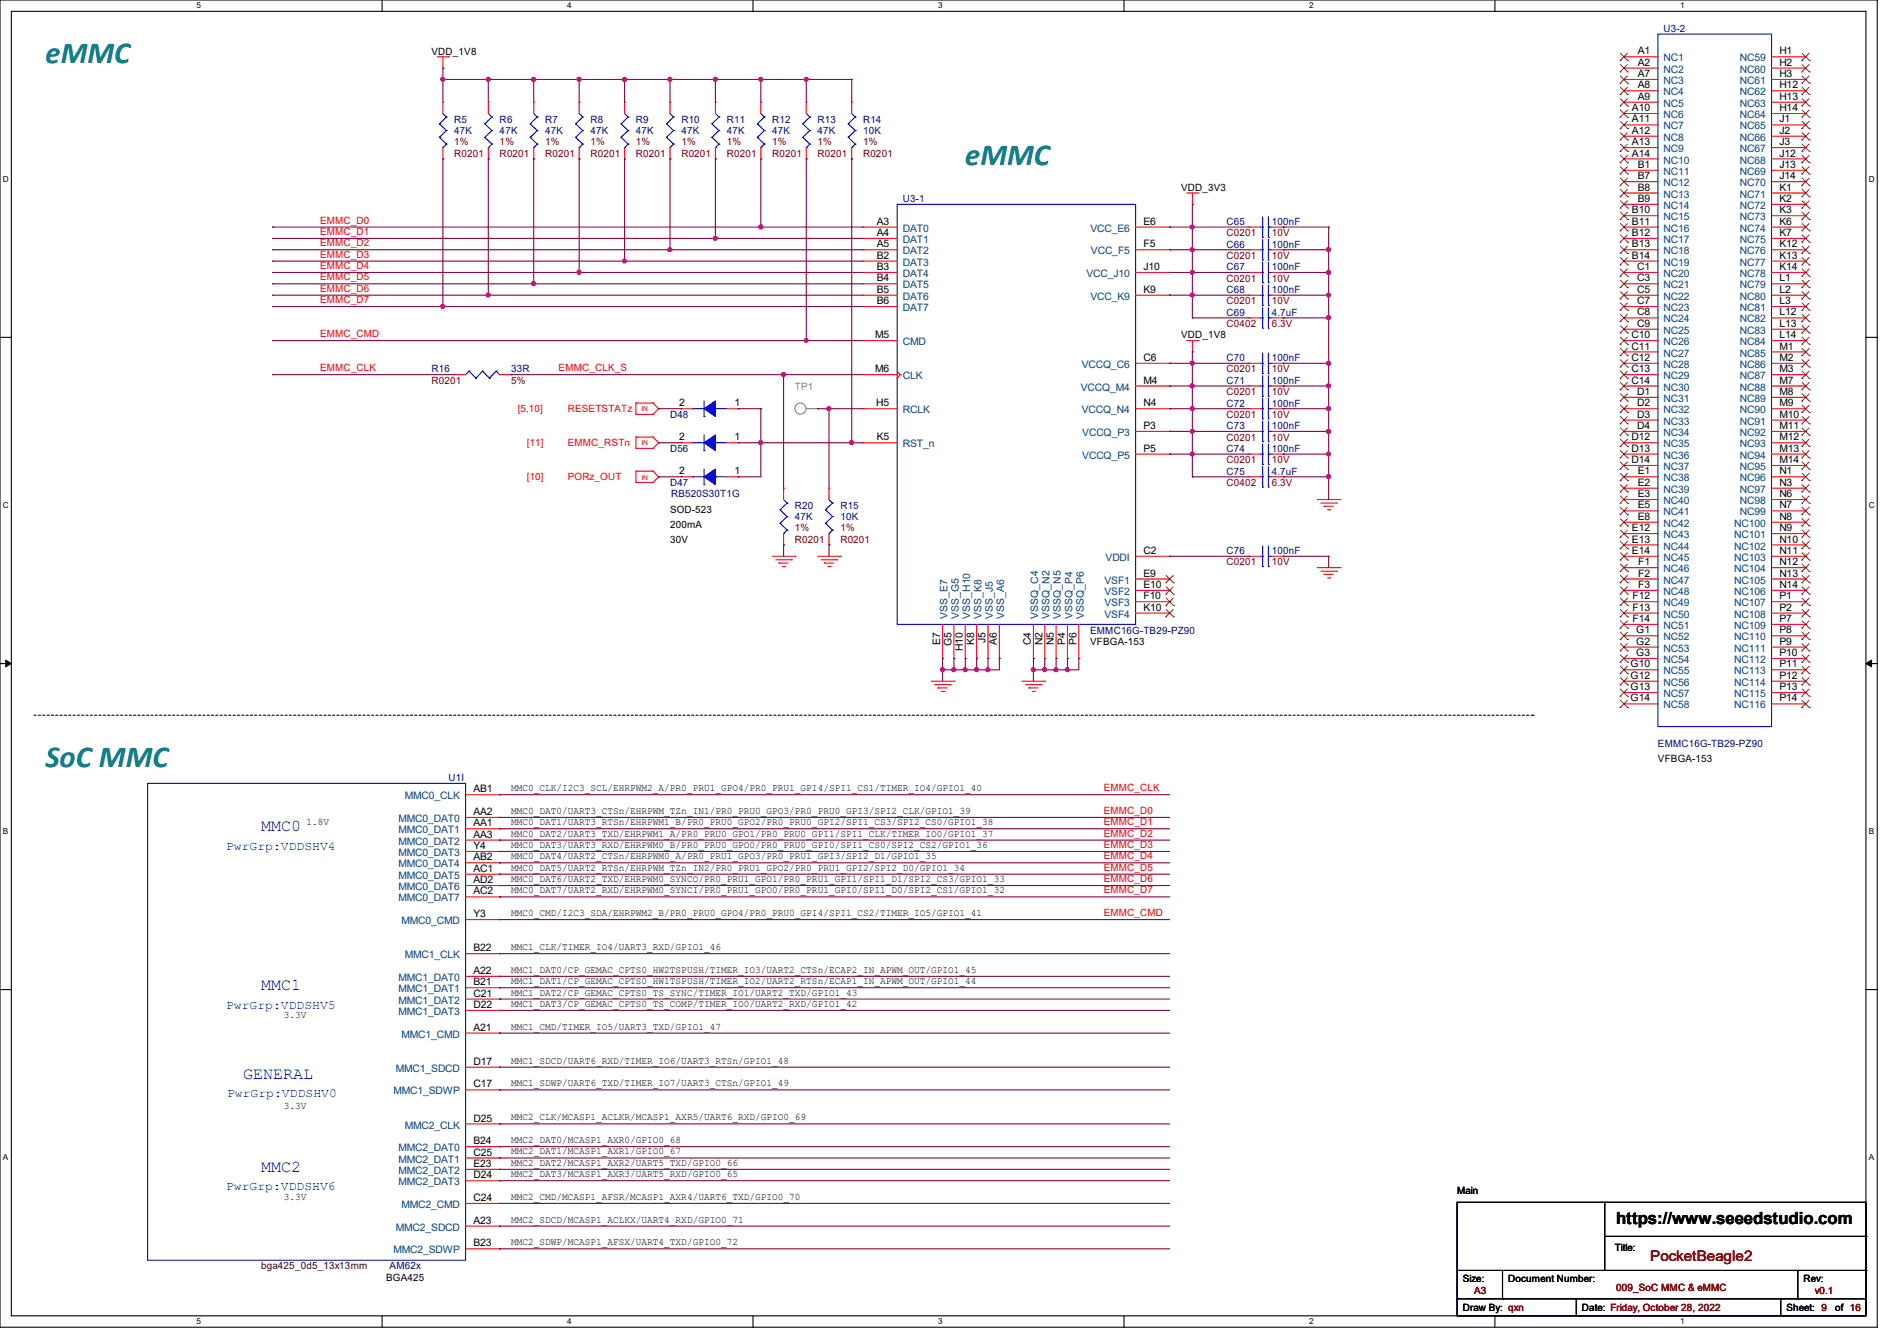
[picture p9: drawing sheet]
<svg xmlns="http://www.w3.org/2000/svg" width="297mm" height="210mm" viewBox="0 0 297 210" stroke-linecap="round" stroke-linejoin="round" font-family="sans-serif">
<defs><g id="words">
<g font-size="4.8" fill="#008080">
<text x="7.1" y="9.9">eMMC</text>
<text x="151.1" y="25.9">eMMC</text>
<text x="7.1" y="120.1">SoC MMC</text>
</g>
<g font-size="2.6" fill="#00f">
<text x="40.9" y="130.1">MMC0</text>
<text x="40.9" y="155">MMC1</text>
<text x="38.1" y="168.9">GENERAL</text>
<text x="40.9" y="183.5">MMC2</text>
</g>
<text font-size="2.6" x="253" y="191.8">https://www.seeedstudio.com</text>
<text font-size="2.3" fill="#800000" x="258.4" y="197.5">PocketBeagle2</text>
<g font-size="1.9" fill="#00f">
<text x="35.4" y="133.1">PwrGrp:VDDSHV4</text>
<text x="35.4" y="158">PwrGrp:VDDSHV5</text>
<text x="35.6" y="171.9">PwrGrp:VDDSHV0</text>
<text x="35.4" y="186.4">PwrGrp:VDDSHV6</text>
</g>
<g font-size="1.6" fill="#000080">
<text x="260.5" y="5">U3-2</text>
<text x="71.1" y="19.2">R5</text>
<text x="71.1" y="21">47K</text>
<text x="78.2" y="19.2">R6</text>
<text x="78.2" y="21">47K</text>
<text x="85.3" y="19.2">R7</text>
<text x="85.3" y="21">47K</text>
<text x="92.5" y="19.2">R8</text>
<text x="92.5" y="21">47K</text>
<text x="99.6" y="19.2">R9</text>
<text x="99.6" y="21">47K</text>
<text x="106.7" y="19.2">R10</text>
<text x="106.7" y="21">47K</text>
<text x="113.8" y="19.2">R11</text>
<text x="113.8" y="21">47K</text>
<text x="120.9" y="19.2">R12</text>
<text x="120.9" y="21">47K</text>
<text x="128" y="19.2">R13</text>
<text x="128" y="21">47K</text>
<text x="135.1" y="19.2">R14</text>
<text x="135.1" y="21">10K</text>
<text x="141.4" y="31.7">U3-1</text>
<text x="192" y="35.2">C65</text>
<text x="199.1" y="35.2">100nF</text>
<text x="192" y="38.8">C66</text>
<text x="199.1" y="38.8">100nF</text>
<text x="192" y="45.9">C68</text>
<text x="192" y="42.3">C67</text>
<text x="199.1" y="45.9">100nF</text>
<text x="199.1" y="42.3">100nF</text>
<text x="192" y="49.4">C69</text>
<text x="199.1" y="49.4">4.7uF</text>
<text x="67.6" y="58.3">R16</text>
<text x="80" y="58.3">33R</text>
<text x="192" y="56.6">C70</text>
<text x="199.1" y="56.6">100nF</text>
<text x="104.9" y="65.4">D48</text>
<text x="192" y="60.1">C71</text>
<text x="192" y="63.7">C72</text>
<text x="199.1" y="60.1">100nF</text>
<text x="199.1" y="63.7">100nF</text>
<text x="104.9" y="70.8">D56</text>
<text x="192" y="67.2">C73</text>
<text x="192" y="70.8">C74</text>
<text x="199.1" y="67.2">100nF</text>
<text x="199.1" y="70.8">100nF</text>
<text x="104.9" y="76.1">D47</text>
<text x="105.1" y="77.9">RB520S30T1G</text>
<text x="192" y="74.3">C75</text>
<text x="199.1" y="74.3">4.7uF</text>
<text x="124.5" y="79.7">R20</text>
<text x="124.5" y="81.4">47K</text>
<text x="131.6" y="79.7">R15</text>
<text x="131.6" y="81.4">10K</text>
<text x="192" y="86.8">C76</text>
<text x="199.1" y="86.8">100nF</text>
<text x="170.7" y="99.2">EMMC16G-TB29-PZ90</text>
<text x="259.6" y="117">EMMC16G-TB29-PZ90</text>
<text x="70.2" y="122.3">U1I</text>
<text x="61" y="198.8">AM62x</text>
</g>
<g font-size="1.6">
<text x="67.6" y="8.6">VDD_1V8</text>
<text x="256.4" y="8.5">A1</text>
<text x="256.4" y="10.3">A2</text>
<text x="278.6" y="8.5">H1</text>
<text x="278.6" y="10.3">H2</text>
<text x="255.5" y="17.4">A10</text>
<text x="256.4" y="12.1">A7</text>
<text x="256.4" y="13.8">A8</text>
<text x="256.4" y="15.6">A9</text>
<text x="278.6" y="12.1">H3</text>
<text x="278.6" y="13.8">H12</text>
<text x="278.6" y="15.6">H13</text>
<text x="278.6" y="17.4">H14</text>
<text x="255.5" y="19.2">A11</text>
<text x="255.5" y="21">A12</text>
<text x="255.5" y="22.7">A13</text>
<text x="278.6" y="19.2">J1</text>
<text x="278.6" y="21">J2</text>
<text x="278.6" y="22.7">J3</text>
<text x="184.9" y="29.9">VDD_3V3</text>
<text x="255.5" y="24.5">A14</text>
<text x="256.4" y="26.3">B1</text>
<text x="256.4" y="28.1">B7</text>
<text x="256.4" y="29.8">B8</text>
<text x="278.6" y="24.5">J12</text>
<text x="278.6" y="26.3">J13</text>
<text x="278.6" y="28.1">J14</text>
<text x="278.6" y="29.8">K1</text>
<text x="137.3" y="35.2">A3</text>
<text x="179" y="35.2">E6</text>
<text x="255.5" y="33.4">B10</text>
<text x="255.5" y="35.2">B11</text>
<text x="256.4" y="31.6">B9</text>
<text x="278.6" y="31.6">K2</text>
<text x="278.6" y="33.4">K3</text>
<text x="278.6" y="35.2">K6</text>
<text x="137.3" y="37">A4</text>
<text x="137.3" y="38.7">A5</text>
<text x="137.3" y="40.5">B2</text>
<text x="179" y="38.7">F5</text>
<text x="255.5" y="37">B12</text>
<text x="255.5" y="38.7">B13</text>
<text x="255.5" y="40.5">B14</text>
<text x="278.6" y="37">K7</text>
<text x="278.6" y="38.7">K12</text>
<text x="278.6" y="40.5">K13</text>
<text x="137.3" y="42.3">B3</text>
<text x="137.3" y="44.1">B4</text>
<text x="137.3" y="45.8">B5</text>
<text x="137.3" y="47.6">B6</text>
<text x="179" y="42.3">J10</text>
<text x="179" y="45.8">K9</text>
<text x="256.3" y="42.3">C1</text>
<text x="256.3" y="44.1">C3</text>
<text x="256.3" y="45.8">C5</text>
<text x="256.3" y="47.6">C7</text>
<text x="278.6" y="42.3">K14</text>
<text x="278.6" y="44.1">L1</text>
<text x="278.6" y="45.8">L2</text>
<text x="278.6" y="47.6">L3</text>
<text x="137" y="53">M5</text>
<text x="184.9" y="53">VDD_1V8</text>
<text x="255.4" y="53">C10</text>
<text x="256.3" y="49.4">C8</text>
<text x="256.3" y="51.2">C9</text>
<text x="278.6" y="49.4">L12</text>
<text x="278.6" y="51.2">L13</text>
<text x="278.6" y="53">L14</text>
<text x="137" y="58.3">M6</text>
<text x="179" y="56.5">C6</text>
<text x="255.4" y="54.7">C11</text>
<text x="255.4" y="56.5">C12</text>
<text x="255.4" y="58.3">C13</text>
<text x="278.6" y="54.7">M1</text>
<text x="278.6" y="56.5">M2</text>
<text x="278.6" y="58.3">M3</text>
<text x="106.3" y="63.6">2</text>
<text x="115" y="63.6">1</text>
<text x="137.2" y="63.6">H5</text>
<text x="179" y="60.1">M4</text>
<text x="179" y="63.6">N4</text>
<text x="255.4" y="60.1">C14</text>
<text x="256.3" y="61.8">D1</text>
<text x="256.3" y="63.6">D2</text>
<text x="256.3" y="65.4">D3</text>
<text x="278.6" y="60.1">M7</text>
<text x="278.6" y="61.8">M8</text>
<text x="278.6" y="63.6">M9</text>
<text x="278.6" y="65.4">M10</text>
<text x="106.3" y="69">2</text>
<text x="115" y="69">1</text>
<text x="137.3" y="69">K5</text>
<text x="179" y="67.2">P3</text>
<text x="179" y="70.7">P5</text>
<text x="255.4" y="69">D12</text>
<text x="255.4" y="70.7">D13</text>
<text x="256.3" y="67.2">D4</text>
<text x="278.6" y="67.2">M11</text>
<text x="278.6" y="69">M12</text>
<text x="278.6" y="70.7">M13</text>
<text x="106.3" y="74.3">2</text>
<text x="115" y="74.3">1</text>
<text x="255.4" y="72.5">D14</text>
<text x="256.4" y="74.3">E1</text>
<text x="256.4" y="76.1">E2</text>
<text x="256.4" y="77.9">E3</text>
<text x="278.6" y="72.5">M14</text>
<text x="278.6" y="74.3">N1</text>
<text x="278.6" y="76.1">N3</text>
<text x="278.6" y="77.9">N6</text>
<text x="104.9" y="80.4">SOD-523</text>
<text x="104.9" y="82.7">200mA</text>
<text x="255.5" y="83.2">E12</text>
<text x="256.4" y="81.4">E8</text>
<text x="256.4" y="79.6">E5</text>
<text x="278.6" y="79.6">N7</text>
<text x="278.6" y="81.4">N8</text>
<text x="278.6" y="83.2">N9</text>
<text x="104.9" y="85">30V</text>
<text x="179" y="86.7">C2</text>
<text x="255.5" y="85">E13</text>
<text x="255.5" y="86.7">E14</text>
<text x="256.5" y="88.5">F1</text>
<text x="278.6" y="85">N10</text>
<text x="278.6" y="86.7">N11</text>
<text x="278.6" y="88.5">N12</text>
<text x="179" y="90.3">E9</text>
<text x="179" y="92.1">E10</text>
<text x="179" y="93.9">F10</text>
<text x="179" y="95.6">K10</text>
<text x="255.6" y="93.9">F12</text>
<text x="255.6" y="95.6">F13</text>
<text x="256.5" y="90.3">F2</text>
<text x="256.5" y="92.1">F3</text>
<text x="278.6" y="90.3">N13</text>
<text x="278.6" y="92.1">N14</text>
<text x="278.6" y="93.9">P1</text>
<text x="278.6" y="95.6">P2</text>
<text x="147.2" y="101" transform="rotate(-90 147.2 101)">E7</text>
<text x="149" y="101.2" transform="rotate(-90 149 101.2)">G5</text>
<text x="150.8" y="102" transform="rotate(-90 150.8 102)">H10</text>
<text x="152.5" y="101" transform="rotate(-90 152.5 101)">K8</text>
<text x="154.3" y="100.7" transform="rotate(-90 154.3 100.7)">J5</text>
<text x="156.1" y="101" transform="rotate(-90 156.1 101)">A6</text>
<text x="161.4" y="101.1" transform="rotate(-90 161.4 101.1)">C4</text>
<text x="163.2" y="101.1" transform="rotate(-90 163.2 101.1)">N2</text>
<text x="165" y="101.1" transform="rotate(-90 165 101.1)">N5</text>
<text x="166.8" y="101" transform="rotate(-90 166.8 101)">P4</text>
<text x="168.5" y="101" transform="rotate(-90 168.5 101)">P6</text>
<text x="170.7" y="101">VFBGA-153</text>
<text x="255.6" y="97.4">F14</text>
<text x="256.2" y="99.2">G1</text>
<text x="256.2" y="101">G2</text>
<text x="278.6" y="97.4">P7</text>
<text x="278.6" y="99.2">P8</text>
<text x="278.6" y="101">P9</text>
<text x="255.3" y="104.5">G10</text>
<text x="255.3" y="106.3">G12</text>
<text x="256.2" y="102.7">G3</text>
<text x="278.6" y="102.7">P10</text>
<text x="278.6" y="104.5">P11</text>
<text x="278.6" y="106.3">P12</text>
<text x="255.3" y="108.1">G13</text>
<text x="255.3" y="109.9">G14</text>
<text x="278.6" y="108.1">P13</text>
<text x="278.6" y="109.9">P14</text>
<text x="259.6" y="119.3">VFBGA-153</text>
<text x="74.1" y="124.1">AB1</text>
<text x="80" y="123.9">MMC0_CLK/I2C3_SCL/EHRPWM2_A/PR0_PRU1_GPO4/PR0_PRU1_GPI4/SPI1_CS1/TIMER_IO4/GPIO1_40</text>
<text x="48" y="129.2">1.8V</text>
<text x="74.1" y="129.4">AA1</text>
<text x="74.1" y="127.6">AA2</text>
<text x="74.1" y="131.2">AA3</text>
<text x="80" y="127.5">MMC0_DAT0/UART3_CTSn/EHRPWM_TZn_IN1/PR0_PRU0_GPO3/PR0_PRU0_GPI3/SPI2_CLK/GPIO1_39</text>
<text x="80" y="131">MMC0_DAT2/UART3_TXD/EHRPWM1_A/PR0_PRU0_GPO1/PR0_PRU0_GPI1/SPI1_CLK/TIMER_IO0/GPIO1_37</text>
<text x="80" y="129.2">MMC0_DAT1/UART3_RTSn/EHRPWM1_B/PR0_PRU0_GPO2/PR0_PRU0_GPI2/SPI1_CS3/SPI2_CS0/GPIO1_38</text>
<text x="74.1" y="133">Y4</text>
<text x="74.1" y="134.7">AB2</text>
<text x="74.1" y="136.5">AC1</text>
<text x="80" y="134.6">MMC0_DAT4/UART2_CTSn/EHRPWM0_A/PR0_PRU1_GPO3/PR0_PRU1_GPI3/SPI2_D1/GPIO1_35</text>
<text x="80" y="132.8">MMC0_DAT3/UART3_RXD/EHRPWM0_B/PR0_PRU0_GPO0/PR0_PRU0_GPI0/SPI1_CS0/SPI2_CS2/GPIO1_36</text>
<text x="80" y="136.4">MMC0_DAT5/UART2_RTSn/EHRPWM_TZn_IN2/PR0_PRU1_GPO2/PR0_PRU1_GPI2/SPI2_D0/GPIO1_34</text>
<text x="74.1" y="143.6">Y3</text>
<text x="74.1" y="138.3">AD2</text>
<text x="74.1" y="140.1">AC2</text>
<text x="80" y="143.5">MMC0_CMD/I2C3_SDA/EHRPWM2_B/PR0_PRU0_GPO4/PR0_PRU0_GPI4/SPI1_CS2/TIMER_IO5/GPIO1_41</text>
<text x="80" y="139.9">MMC0_DAT7/UART2_RXD/EHRPWM0_SYNCI/PR0_PRU1_GPO0/PR0_PRU1_GPI0/SPI1_D0/SPI2_CS1/GPIO1_32</text>
<text x="80" y="138.1">MMC0_DAT6/UART2_TXD/EHRPWM0_SYNCO/PR0_PRU1_GPO1/PR0_PRU1_GPI1/SPI1_D1/SPI2_CS3/GPIO1_33</text>
<text x="74.1" y="149">B22</text>
<text x="80" y="148.8">MMC1_CLK/TIMER_IO4/UART3_RXD/GPIO1_46</text>
<text x="74.1" y="152.5">A22</text>
<text x="74.1" y="154.3">B21</text>
<text x="80" y="155.9">MMC1_DAT2/CP_GEMAC_CPTS0_TS_SYNC/TIMER_IO1/UART2_TXD/GPIO1_43</text>
<text x="80" y="154.1">MMC1_DAT1/CP_GEMAC_CPTS0_HW1TSPUSH/TIMER_IO2/UART2_RTSn/ECAP1_IN_APWM_OUT/GPIO1_44</text>
<text x="80" y="152.4">MMC1_DAT0/CP_GEMAC_CPTS0_HW2TSPUSH/TIMER_IO3/UART2_CTSn/ECAP2_IN_APWM_OUT/GPIO1_45</text>
<text x="44.4" y="159.5">3.3V</text>
<text x="74.1" y="161.4">A21</text>
<text x="74.1" y="156.1">C21</text>
<text x="74.1" y="157.9">D22</text>
<text x="80" y="157.7">MMC1_DAT3/CP_GEMAC_CPTS0_TS_COMP/TIMER_IO0/UART2_RXD/GPIO1_42</text>
<text x="80" y="161.2">MMC1_CMD/TIMER_IO5/UART3_TXD/GPIO1_47</text>
<text x="74.1" y="166.8">D17</text>
<text x="80" y="166.6">MMC1_SDCD/UART6_RXD/TIMER_IO6/UART3_RTSn/GPIO1_48</text>
<text x="44.4" y="173.7">3.3V</text>
<text x="74.1" y="170.3">C17</text>
<text x="80" y="170.1">MMC1_SDWP/UART6_TXD/TIMER_IO7/UART3_CTSn/GPIO1_49</text>
<text x="74.1" y="175.6">D25</text>
<text x="74.1" y="179.2">B24</text>
<text x="80" y="175.5">MMC2_CLK/MCASP1_ACLKR/MCASP1_AXR5/UART6_RXD/GPIO0_69</text>
<text x="80" y="179">MMC2_DAT0/MCASP1_AXR0/GPIO0_68</text>
<text x="74.1" y="181">C25</text>
<text x="74.1" y="182.8">E23</text>
<text x="74.1" y="184.5">D24</text>
<text x="80" y="184.4">MMC2_DAT3/MCASP1_AXR3/UART5_RXD/GPIO0_65</text>
<text x="80" y="182.6">MMC2_DAT2/MCASP1_AXR2/UART5_TXD/GPIO0_66</text>
<text x="80" y="180.8">MMC2_DAT1/MCASP1_AXR1/GPIO0_67</text>
<text x="44.4" y="187.9">3.3V</text>
<text x="74.1" y="191.6">A23</text>
<text x="74.1" y="188.1">C24</text>
<text x="80" y="187.9">MMC2_CMD/MCASP1_AFSR/MCASP1_AXR4/UART6_TXD/GPIO0_70</text>
<text x="80" y="191.5">MMC2_SDCD/MCASP1_ACLKX/UART4_RXD/GPIO0_71</text>
<text x="228.1" y="187.1">Main</text>
<text x="74.1" y="195.2">B23</text>
<text x="80" y="195">MMC2_SDWP/MCASP1_AFSX/UART4_TXD/GPIO0_72</text>
<text x="252.8" y="196">Title:</text>
<text x="60.5" y="200.6">BGA425</text>
<text x="229" y="200.7">Size:</text>
<text x="236.1" y="200.7">Document Number:</text>
<text x="282.4" y="200.7">Rev:</text>
<text x="229" y="205.4">Draw By: qxn</text>
<text x="247.7" y="205.4">Date: Friday, October 28, 2022</text>
<text x="279.7" y="205.4">Sheet: 9</text>
<text x="287.3" y="205.4">of 16</text>
</g>
<g font-size="1.6" fill="#004080">
<text x="260.5" y="9.6">NC1</text>
<text x="260.5" y="11.4">NC2</text>
<text x="272.4" y="9.6">NC59</text>
<text x="272.4" y="11.4">NC60</text>
<text x="260.5" y="13.2">NC3</text>
<text x="260.5" y="14.9">NC4</text>
<text x="260.5" y="16.7">NC5</text>
<text x="272.4" y="13.2">NC61</text>
<text x="272.4" y="14.9">NC62</text>
<text x="272.4" y="16.7">NC63</text>
<text x="260.5" y="18.5">NC6</text>
<text x="260.5" y="20.3">NC7</text>
<text x="260.5" y="22.1">NC8</text>
<text x="260.5" y="23.8">NC9</text>
<text x="272.4" y="18.5">NC64</text>
<text x="272.4" y="20.3">NC65</text>
<text x="272.4" y="22.1">NC66</text>
<text x="272.4" y="23.8">NC67</text>
<text x="260.5" y="25.6">NC10</text>
<text x="260.5" y="27.4">NC11</text>
<text x="260.5" y="29.2">NC12</text>
<text x="272.4" y="25.6">NC68</text>
<text x="272.4" y="27.4">NC69</text>
<text x="272.4" y="29.2">NC70</text>
<text x="260.5" y="30.9">NC13</text>
<text x="260.5" y="32.7">NC14</text>
<text x="260.5" y="34.5">NC15</text>
<text x="272.4" y="30.9">NC71</text>
<text x="272.4" y="32.7">NC72</text>
<text x="272.4" y="34.5">NC73</text>
<text x="141.3" y="36.3">DAT0</text>
<text x="141.3" y="38.1">DAT1</text>
<text x="141.3" y="39.8">DAT2</text>
<text x="141.3" y="41.6">DAT3</text>
<text x="170.7" y="36.3">VCC_E6</text>
<text x="170.8" y="39.8">VCC_F5</text>
<text x="260.5" y="36.3">NC16</text>
<text x="260.5" y="38.1">NC17</text>
<text x="260.5" y="39.8">NC18</text>
<text x="260.5" y="41.6">NC19</text>
<text x="272.4" y="36.3">NC74</text>
<text x="272.4" y="38.1">NC75</text>
<text x="272.4" y="39.8">NC76</text>
<text x="272.4" y="41.6">NC77</text>
<text x="141.3" y="43.4">DAT4</text>
<text x="141.3" y="45.2">DAT5</text>
<text x="141.3" y="46.9">DAT6</text>
<text x="170.1" y="43.4">VCC_J10</text>
<text x="170.7" y="46.9">VCC_K9</text>
<text x="260.5" y="43.4">NC20</text>
<text x="260.5" y="45.2">NC21</text>
<text x="260.5" y="46.9">NC22</text>
<text x="272.4" y="43.4">NC78</text>
<text x="272.4" y="45.2">NC79</text>
<text x="272.4" y="46.9">NC80</text>
<text x="141.3" y="48.7">DAT7</text>
<text x="260.5" y="48.7">NC23</text>
<text x="260.5" y="50.5">NC24</text>
<text x="260.5" y="52.3">NC25</text>
<text x="272.4" y="48.7">NC81</text>
<text x="272.4" y="50.5">NC82</text>
<text x="272.4" y="52.3">NC83</text>
<text x="141.3" y="59.4">CLK</text>
<text x="141.3" y="54.1">CMD</text>
<text x="169.4" y="57.6">VCCQ_C6</text>
<text x="260.5" y="54.1">NC26</text>
<text x="260.5" y="55.8">NC27</text>
<text x="260.5" y="57.6">NC28</text>
<text x="260.5" y="59.4">NC29</text>
<text x="272.4" y="54.1">NC84</text>
<text x="272.4" y="55.8">NC85</text>
<text x="272.4" y="57.6">NC86</text>
<text x="272.4" y="59.4">NC87</text>
<text x="141.3" y="64.7">RCLK</text>
<text x="169.2" y="61.2">VCCQ_M4</text>
<text x="169.4" y="64.7">VCCQ_N4</text>
<text x="260.5" y="61.2">NC30</text>
<text x="260.5" y="63">NC31</text>
<text x="260.5" y="64.7">NC32</text>
<text x="272.4" y="61.2">NC88</text>
<text x="272.4" y="63">NC89</text>
<text x="272.4" y="64.7">NC90</text>
<text x="141.3" y="70.1">RST_n</text>
<text x="169.5" y="68.3">VCCQ_P3</text>
<text x="169.5" y="71.8">VCCQ_P5</text>
<text x="260.5" y="66.5">NC33</text>
<text x="260.5" y="68.3">NC34</text>
<text x="260.5" y="70.1">NC35</text>
<text x="260.5" y="71.8">NC36</text>
<text x="272.4" y="66.5">NC91</text>
<text x="272.4" y="68.3">NC92</text>
<text x="272.4" y="70.1">NC93</text>
<text x="272.4" y="71.8">NC94</text>
<text x="260.5" y="73.6">NC37</text>
<text x="260.5" y="75.4">NC38</text>
<text x="260.5" y="77.2">NC39</text>
<text x="272.4" y="73.6">NC95</text>
<text x="272.4" y="75.4">NC96</text>
<text x="272.4" y="77.2">NC97</text>
<text x="260.5" y="79">NC40</text>
<text x="260.5" y="82.5">NC42</text>
<text x="260.5" y="80.7">NC41</text>
<text x="271.5" y="82.5">NC100</text>
<text x="272.4" y="79">NC98</text>
<text x="272.4" y="80.7">NC99</text>
<text x="173.1" y="87.8">VDDI</text>
<text x="260.5" y="84.3">NC43</text>
<text x="260.5" y="86.1">NC44</text>
<text x="260.5" y="87.8">NC45</text>
<text x="260.5" y="89.6">NC46</text>
<text x="271.5" y="84.3">NC101</text>
<text x="271.5" y="86.1">NC102</text>
<text x="271.5" y="87.8">NC103</text>
<text x="271.5" y="89.6">NC104</text>
<text x="172.9" y="91.4">VSF1</text>
<text x="172.9" y="93.2">VSF2</text>
<text x="172.9" y="95">VSF3</text>
<text x="260.5" y="91.4">NC47</text>
<text x="260.5" y="93.2">NC48</text>
<text x="260.5" y="95">NC49</text>
<text x="271.5" y="91.4">NC105</text>
<text x="271.5" y="93.2">NC106</text>
<text x="271.5" y="95">NC107</text>
<text x="148.3" y="96.9" transform="rotate(-90 148.3 96.9)">VSS_E7</text>
<text x="150.1" y="96.9" transform="rotate(-90 150.1 96.9)">VSS_G5</text>
<text x="151.9" y="96.9" transform="rotate(-90 151.9 96.9)">VSS_H10</text>
<text x="153.7" y="96.9" transform="rotate(-90 153.7 96.9)">VSS_K8</text>
<text x="155.5" y="96.9" transform="rotate(-90 155.5 96.9)">VSS_J5</text>
<text x="157.2" y="96.9" transform="rotate(-90 157.2 96.9)">VSS_A6</text>
<text x="162.6" y="96.9" transform="rotate(-90 162.6 96.9)">VSSQ_C4</text>
<text x="164.3" y="96.9" transform="rotate(-90 164.3 96.9)">VSSQ_N2</text>
<text x="166.1" y="96.9" transform="rotate(-90 166.1 96.9)">VSSQ_N5</text>
<text x="167.9" y="96.9" transform="rotate(-90 167.9 96.9)">VSSQ_P4</text>
<text x="169.7" y="96.9" transform="rotate(-90 169.7 96.9)">VSSQ_P6</text>
<text x="172.9" y="96.7">VSF4</text>
<text x="260.5" y="96.7">NC50</text>
<text x="260.5" y="98.5">NC51</text>
<text x="260.5" y="100.3">NC52</text>
<text x="271.5" y="96.7">NC108</text>
<text x="271.5" y="98.5">NC109</text>
<text x="271.5" y="100.3">NC110</text>
<text x="260.5" y="102.1">NC53</text>
<text x="260.5" y="103.8">NC54</text>
<text x="260.5" y="105.6">NC55</text>
<text x="260.5" y="107.4">NC56</text>
<text x="271.5" y="102.1">NC111</text>
<text x="271.5" y="103.8">NC112</text>
<text x="271.5" y="105.6">NC113</text>
<text x="271.5" y="107.4">NC114</text>
<text x="260.5" y="109.2">NC57</text>
<text x="260.5" y="111">NC58</text>
<text x="271.5" y="109.2">NC115</text>
<text x="271.5" y="111">NC116</text>
<text x="63.4" y="125.2">MMC0_CLK</text>
<text x="62.4" y="130.5">MMC0_DAT1</text>
<text x="62.4" y="128.7">MMC0_DAT0</text>
<text x="62.4" y="134.1">MMC0_DAT3</text>
<text x="62.4" y="132.3">MMC0_DAT2</text>
<text x="62.4" y="135.8">MMC0_DAT4</text>
<text x="62.4" y="137.6">MMC0_DAT5</text>
<text x="62.4" y="139.4">MMC0_DAT6</text>
<text x="62.4" y="141.2">MMC0_DAT7</text>
<text x="62.9" y="144.7">MMC0_CMD</text>
<text x="62.4" y="153.6">MMC1_DAT0</text>
<text x="62.4" y="155.4">MMC1_DAT1</text>
<text x="63.4" y="150.1">MMC1_CLK</text>
<text x="62.4" y="157.2">MMC1_DAT2</text>
<text x="62.4" y="159">MMC1_DAT3</text>
<text x="62" y="167.9">MMC1_SDCD</text>
<text x="62.9" y="162.5">MMC1_CMD</text>
<text x="61.6" y="171.4">MMC1_SDWP</text>
<text x="63.4" y="176.7">MMC2_CLK</text>
<text x="62.4" y="180.3">MMC2_DAT0</text>
<text x="62.4" y="182.1">MMC2_DAT1</text>
<text x="62.4" y="183.9">MMC2_DAT2</text>
<text x="62.4" y="185.6">MMC2_DAT3</text>
<text x="62.9" y="189.2">MMC2_CMD</text>
<text x="61.6" y="196.3">MMC2_SDWP</text>
<text x="62" y="192.7">MMC2_SDCD</text>
</g>
<g font-size="1.6" fill="#800000">
<text x="71.1" y="22.8">1%</text>
<text x="78.2" y="22.8">1%</text>
<text x="85.3" y="22.8">1%</text>
<text x="92.5" y="22.8">1%</text>
<text x="99.6" y="22.8">1%</text>
<text x="106.7" y="22.8">1%</text>
<text x="113.8" y="22.8">1%</text>
<text x="120.9" y="22.8">1%</text>
<text x="128" y="22.8">1%</text>
<text x="135.1" y="22.8">1%</text>
<text x="71.1" y="24.6">R0201</text>
<text x="78.2" y="24.6">R0201</text>
<text x="85.3" y="24.6">R0201</text>
<text x="92.5" y="24.6">R0201</text>
<text x="99.6" y="24.6">R0201</text>
<text x="106.7" y="24.6">R0201</text>
<text x="113.8" y="24.6">R0201</text>
<text x="120.9" y="24.6">R0201</text>
<text x="128" y="24.6">R0201</text>
<text x="135.1" y="24.6">R0201</text>
<text x="192" y="40.6">C0201</text>
<text x="192" y="37">C0201</text>
<text x="199.1" y="40.6">10V</text>
<text x="199.1" y="37">10V</text>
<text x="192" y="47.7">C0201</text>
<text x="192" y="44.1">C0201</text>
<text x="199.1" y="47.7">10V</text>
<text x="199.1" y="44.1">10V</text>
<text x="192" y="51.2">C0402</text>
<text x="199.1" y="51.2">6.3V</text>
<text x="192" y="58.3">C0201</text>
<text x="199.1" y="58.3">10V</text>
<text x="67.6" y="60.1">R0201</text>
<text x="80" y="60.1">5%</text>
<text x="192" y="61.9">C0201</text>
<text x="192" y="65.4">C0201</text>
<text x="199.1" y="61.9">10V</text>
<text x="199.1" y="65.4">10V</text>
<text x="192" y="69">C0201</text>
<text x="199.1" y="69">10V</text>
<text x="192" y="76.1">C0402</text>
<text x="192" y="72.6">C0201</text>
<text x="199.1" y="76.1">6.3V</text>
<text x="199.1" y="72.6">10V</text>
<text x="124.5" y="83.2">1%</text>
<text x="131.6" y="83.2">1%</text>
<text x="124.5" y="85">R0201</text>
<text x="131.6" y="85">R0201</text>
<text x="192" y="88.6">C0201</text>
<text x="199.1" y="88.6">10V</text>
<text x="230.8" y="202.7">A3</text>
<text x="253" y="202.2">009_SoC MMC &amp; eMMC</text>
<text x="284.1" y="202.7">v0.1</text>
</g>
<g font-size="1.6" fill="#f00">
<text x="50.1" y="35">EMMC_D0</text>
<text x="50.1" y="40.3">EMMC_D3</text>
<text x="50.1" y="38.6">EMMC_D2</text>
<text x="50.1" y="36.8">EMMC_D1</text>
<text x="50.1" y="47.5">EMMC_D7</text>
<text x="50.1" y="45.7">EMMC_D6</text>
<text x="50.1" y="43.9">EMMC_D5</text>
<text x="50.1" y="42.1">EMMC_D4</text>
<text x="50.1" y="52.8">EMMC_CMD</text>
<text x="50.1" y="58.1">EMMC_CLK</text>
<text x="87.5" y="58.1">EMMC_CLK_S</text>
<text x="81.1" y="64.6">[5,10]</text>
<text x="88.9" y="64.6">RESETSTATz</text>
<text x="82.5" y="69.9">[11]</text>
<text x="88.9" y="69.9">EMMC_RSTn</text>
<text x="82.5" y="75.2">[10]</text>
<text x="88.9" y="75.2">PORz_OUT</text>
<text x="172.8" y="123.9">EMMC_CLK</text>
<text x="172.8" y="127.5">EMMC_D0</text>
<text x="172.8" y="129.2">EMMC_D1</text>
<text x="172.8" y="131">EMMC_D2</text>
<text x="172.8" y="132.8">EMMC_D3</text>
<text x="172.8" y="134.6">EMMC_D4</text>
<text x="172.8" y="136.4">EMMC_D5</text>
<text x="172.8" y="138.1">EMMC_D6</text>
<text x="172.8" y="139.9">EMMC_D7</text>
<text x="172.8" y="143.5">EMMC_CMD</text>
</g>
<text font-size="1.6" fill="#808080" x="124.5" y="61">TP1</text>
<text font-size="1.6" fill="#400000" x="40.9" y="198.8">bga425_0d5_13x13mm</text>
<g font-size="1.3">
<text x="30.8" y="1.3">5</text>
<text x="88.8" y="1.3">4</text>
<text x="146.9" y="1.3">3</text>
<text x="205" y="1.3">2</text>
<text x="263.1" y="1.3">1</text>
<text x=".5" y="28.4">D</text>
<text x="292.6" y="28.4">D</text>
<text x=".5" y="79.5">C</text>
<text x="292.6" y="79.5">C</text>
<text x=".5" y="130.6">B</text>
<text x="292.6" y="130.6">B</text>
<text x=".5" y="181.7">A</text>
<text x="292.6" y="181.7">A</text>
<text x="30.8" y="207.4">5</text>
<text x="88.8" y="207.4">4</text>
<text x="146.9" y="207.4">3</text>
<text x="205" y="207.4">2</text>
<text x="263.1" y="207.4">1</text>
</g>
<g font-size="1.1" fill="#f00">
<text x="100.5" y="64.4">IN</text>
<text x="100.5" y="69.8">IN</text>
<text x="100.5" y="75.1">IN</text>
</g>
</g></defs>
<path d="M0 0h293.9v207.9h-293.9zM1.8 1.8h290.3v204.3h-290.3z" fill="none" stroke="#000" stroke-width=".17"/>
<g fill="#fff">
<path d="M30.8 .2h.7v1.4h-.7z"/>
<path d="M30.8 206.2h.7v1.4h-.7z"/>
</g>
<path d="M59.8 0v1.8M59.8 206.1v1.8" fill="none" stroke="#000" stroke-width=".17"/>
<g fill="#fff">
<path d="M88.8 .2h.7v1.4h-.7z"/>
<path d="M88.8 206.2h.7v1.4h-.7z"/>
</g>
<path d="M117.9 0v1.8M117.9 206.1v1.8" fill="none" stroke="#000" stroke-width=".17"/>
<g fill="#fff">
<path d="M146.9 .2h.7v1.4h-.7z"/>
<path d="M146.9 206.2h.7v1.4h-.7z"/>
</g>
<path d="M176 0v1.8M176 206.1v1.8" fill="none" stroke="#000" stroke-width=".17"/>
<g fill="#fff">
<path d="M205 .2h.7v1.4h-.7z"/>
<path d="M205 206.2h.7v1.4h-.7z"/>
</g>
<path d="M234.1 0v1.8M234.1 206.1v1.8" fill="none" stroke="#000" stroke-width=".17"/>
<g fill="#fff">
<path d="M263.1 .2h.6v1.4h-.6z"/>
<path d="M263.1 206.2h.6v1.4h-.6z"/>
<path d="M.5 27.3h.9v1.4h-.9z"/>
<path d="M292.6 27.3h.9v1.4h-.9z"/>
<path d="M.5 78.4h.9v1.4h-.9z"/>
<path d="M292.6 78.4h.9v1.4h-.9z"/>
</g>
<path d="M0 52.8h1.8M292.1 52.8h1.8" fill="none" stroke="#000" stroke-width=".17"/>
<g fill="#fff">
<path d="M.5 129.5h.8v1.4h-.8z"/>
<path d="M292.6 129.5h.8v1.4h-.8z"/>
</g>
<path d="M0 103.9h1.8M292.1 103.9h1.8" fill="none" stroke="#000" stroke-width=".17"/>
<path d="M.9 103.4l.9 .5-.9 .5zM292.1 103.9l.9-.5v1z" fill="#000" stroke="#000" stroke-width=".16"/>
<g fill="#fff">
<path d="M.5 180.5h.8v1.4h-.8z"/>
<path d="M292.6 180.5h.8v1.4h-.8z"/>
</g>
<g fill="none" stroke="#000" stroke-width=".17">
<path d="M0 155h1.8M292.1 155h1.8M228.1 188.3h64v17.8h-64zM228.1 199h64M235.2 199v4.4M251.2 188.3h.1M251.2 188.3v10.7M251.2 193.6h40.9M281.5 199v4.4M292.1 199h.1M292.1 193.6h.1M228.1 203.4h.1"/>
<path d="M228.1 203.4h64M235.2 203.4h.1M246.8 206.1h.1M246.8 203.4v2.7M278.8 206.1h.1M278.8 203.4v2.7M281.5 203.4h.1"/>
</g>
<path d="M5.3 112h234.7M240 112h.1" fill="none" stroke="#000" stroke-width=".17" stroke-dasharray=".3"/>
<g fill="none" stroke="#f00" stroke-width=".17">
<path d="M68.5 8.9h1.7M69.3 10.7h.1M69.3 16h.1M69.3 8.9v1.8M69.3 16v1.8M70.2 8.9h.1M76.5 16h.1M76.5 16v1.8M83.6 16h.1M83.6 16v1.8M90.7 16h.1M90.7 16v1.8"/>
<path d="M97.8 16h.1M97.8 16v1.8M104.9 16h.1M104.9 16v1.8M112 16h.1M112 16v1.8M119.1 16h.1M119.1 16v1.8M126.2 16h.1M126.2 16v1.8M133.3 16h.1M133.3 16v1.8"/>
<path d="M254.3 8.9h.1M254.3 10.7h.1M254.3 12.4h.1M254.3 14.2h.1M254.3 16h.1M254.3 17.8h.1M254.3 19.6h.1M254.3 8.9h5.3M254.3 10.7h5.3M254.3 12.4h5.3M254.3 14.2h5.3M254.3 16h5.3"/>
<path d="M254.3 17.8h5.3M254.3 19.6h5.3M277.4 8.9h5.3M277.4 10.7h5.3M277.4 12.4h5.3M277.4 14.2h5.3M277.4 16h5.3M277.4 17.8h5.3M277.4 19.6h5.3M282.7 8.9h.1M282.7 10.7h.1M282.7 12.4h.1"/>
<path d="M282.7 14.2h.1M282.7 16h.1M282.7 17.8h.1M282.7 19.6h.1M69.3 24.9h.1M69.3 23.1v1.8M76.5 24.9h.1M76.5 23.1v1.8M83.6 24.9h.1M83.6 23.1v1.8M90.7 24.9h.1M90.7 23.1v1.8"/>
<path d="M97.8 24.9h.1M97.8 23.1v1.8M104.9 24.9h.1M104.9 23.1v1.8M112 24.9h.1M112 23.1v1.8M119.1 24.9h.1M119.1 23.1v1.8M126.2 24.9h.1M126.2 23.1v1.8M133.3 24.9h.1M133.3 23.1v1.8"/>
<path d="M135.1 35.6h.1M135.1 37.3h.1M135.1 39.1h.1M135.1 35.6h5.4M135.1 37.3h5.4M135.1 39.1h5.4M177.8 35.6h5.3M177.8 39.1h5.3M183.1 35.6h.1M183.1 39.1h.1M185.8 30.2h1.8M186.7 32h.1"/>
<path d="M186.7 30.2v1.8M187.6 30.2h.1M195.6 39.1h.1M195.6 35.6h.1M195.6 35.6h1.8M195.6 39.1h1.8M199.1 35.6h1.8M199.1 39.1h1.8M200.9 39.1h.1M200.9 35.6h.1M254.3 21.3h.1M254.3 23.1h.1"/>
<path d="M254.3 24.9h.1M254.3 26.7h.1M254.3 28.4h.1M254.3 30.2h.1M254.3 32h.1M254.3 33.8h.1M254.3 35.6h.1M254.3 37.3h.1M254.3 39.1h.1M254.3 30.2h5.3M254.3 35.6h5.3M254.3 37.3h5.3"/>
<path d="M254.3 39.1h5.3M254.3 21.3h5.3M254.3 23.1h5.3M254.3 24.9h5.3M254.3 26.7h5.3M254.3 28.4h5.3M254.3 32h5.3M254.3 33.8h5.3M277.4 30.2h5.3M277.4 35.6h5.3M277.4 37.3h5.3M277.4 39.1h5.3"/>
<path d="M277.4 21.3h5.3M277.4 23.1h5.3M277.4 24.9h5.3M277.4 26.7h5.3M277.4 28.4h5.3M277.4 32h5.3M277.4 33.8h5.3M282.7 21.3h.1M282.7 23.1h.1M282.7 24.9h.1M282.7 26.7h.1M282.7 28.4h.1"/>
<path d="M282.7 30.2h.1M282.7 32h.1M282.7 33.8h.1M282.7 35.6h.1M282.7 37.3h.1M282.7 39.1h.1M71.1 58.7h.1M71.1 58.7h1.8M78.2 58.7h1.8M80 58.7h.1M135.1 58.7h.1M135.1 53.3h.1"/>
<path d="M135.1 40.9h.1M135.1 42.7h.1M135.1 44.4h.1M135.1 46.2h.1M135.1 48h.1M135.1 53.3h5.4M135.1 46.2h5.4M135.1 42.7h5.4M135.1 58.7h5.4M135.1 40.9h5.4M135.1 44.4h5.4M135.1 48h5.4"/>
<path d="M140.5 59.2h.1M140.5 58.2l.5 .5M141 58.7h.1M141 58.7l-.5 .5M177.8 46.2h5.3M177.8 42.7h5.3M177.8 56.9h5.3M183.1 42.7h.1M183.1 46.2h.1M183.1 56.9h.1M185.8 53.3h1.8M186.7 55.1h.1"/>
<path d="M186.7 53.3v1.8M187.6 53.3h.1M195.6 46.2h.1M195.6 42.7h.1M195.6 56.9h.1M195.6 49.8h.1M195.6 46.2h1.8M195.6 42.7h1.8M195.6 56.9h1.8M195.6 49.8h1.8M199.1 46.2h1.8M199.1 42.7h1.8"/>
<path d="M199.1 56.9h1.8M199.1 49.8h1.8M200.9 46.2h.1M200.9 42.7h.1M200.9 56.9h.1M200.9 49.8h.1M254.3 40.9h.1M254.3 42.7h.1M254.3 44.4h.1M254.3 46.2h.1M254.3 48h.1M254.3 49.8h.1"/>
<path d="M254.3 51.6h.1M254.3 53.3h.1M254.3 55.1h.1M254.3 56.9h.1M254.3 58.7h.1M254.3 53.3h5.3M254.3 46.2h5.3M254.3 42.7h5.3M254.3 58.7h5.3M254.3 40.9h5.3M254.3 44.4h5.3M254.3 48h5.3"/>
<path d="M254.3 56.9h5.3M254.3 49.8h5.3M254.3 51.6h5.3M254.3 55.1h5.3M277.4 53.3h5.3M277.4 46.2h5.3M277.4 42.7h5.3M277.4 58.7h5.3M277.4 40.9h5.3M277.4 44.4h5.3M277.4 48h5.3M277.4 56.9h5.3"/>
<path d="M277.4 49.8h5.3M277.4 51.6h5.3M277.4 55.1h5.3M282.7 40.9h.1M282.7 42.7h.1M282.7 44.4h.1M282.7 46.2h.1M282.7 48h.1M282.7 49.8h.1M282.7 51.6h.1M282.7 53.3h.1M282.7 55.1h.1"/>
<path d="M282.7 56.9h.1M282.7 58.7h.1M99.6 73.8h.1M99.6 75.6h.1M99.6 63.1h.1M99.6 64.9h.1M99.6 68.5h.1M99.6 70.2h.1M99.6 75.6h2.6M99.6 73.8h2.6M99.6 63.1v1.8M99.6 68.5v1.7"/>
<path d="M99.6 73.8v1.8M99.6 64.9h2.6M99.6 63.1h2.6M99.6 70.2h2.6M99.6 68.5h2.6M102.2 73.8h.1M102.2 75.6h.1M102.2 63.1h.1M102.2 64.9h.1M102.2 68.5h.1M102.2 70.2h.1M102.2 73.8l.9 .9"/>
<path d="M102.2 63.1l.9 .9M102.2 68.5l.9 .8M103.1 74.7h.1M103.1 64h.1M103.1 69.3h.1M103.1 74.7l-.9 .9M103.1 64l-.9 .9M103.1 69.3l-.9 .9M106.7 74.7h.1M106.7 64h.1M106.7 69.3h.1M106.7 74.7h1.8"/>
<path d="M106.7 69.3h1.8M106.7 64h1.8M113.8 74.7h1.8M113.8 69.3h1.8M113.8 64h1.8M115.6 74.7h.1M115.6 64h.1M115.6 69.3h.1M122.7 76.5h.1M122.7 76.5v1.7M129.8 76.5h.1M129.8 76.5v1.7"/>
<path d="M135.1 69.3h.1M135.1 64h.1M135.1 69.3h5.4M135.1 64h5.4M177.8 60.5h5.3M177.8 67.6h5.3M177.8 64h5.3M177.8 71.1h5.3M183.1 60.5h.1M183.1 64h.1M183.1 67.6h.1M183.1 71.1h.1"/>
<path d="M195.6 60.5h.1M195.6 67.6h.1M195.6 74.7h.1M195.6 64h.1M195.6 71.1h.1M195.6 60.5h1.8M195.6 67.6h1.8M195.6 74.7h1.8M195.6 64h1.8M195.6 71.1h1.8M199.1 60.5h1.8M199.1 67.6h1.8"/>
<path d="M199.1 74.7h1.8M199.1 64h1.8M199.1 71.1h1.8M200.9 60.5h.1M200.9 67.6h.1M200.9 74.7h.1M200.9 64h.1M200.9 71.1h.1M206.2 78.2h3.6M206.8 78.8h2.5M207.3 79.3h.1M207.3 79.3h1.4"/>
<path d="M207.9 79.8h.3M208.2 79.8h.1M209.3 78.8h.1M209.8 78.2h.1M254.3 60.5h.1M254.3 62.2h.1M254.3 64h.1M254.3 65.8h.1M254.3 67.6h.1M254.3 69.3h.1M254.3 71.1h.1M254.3 72.9h.1"/>
<path d="M254.3 74.7h.1M254.3 76.5h.1M254.3 78.2h.1M254.3 78.2h5.3M254.3 60.5h5.3M254.3 67.6h5.3M254.3 74.7h5.3M254.3 69.3h5.3M254.3 64h5.3M254.3 71.1h5.3M254.3 62.2h5.3M254.3 65.8h5.3"/>
<path d="M254.3 72.9h5.3M254.3 76.5h5.3M277.4 78.2h5.3M277.4 60.5h5.3M277.4 67.6h5.3M277.4 74.7h5.3M277.4 69.3h5.3M277.4 64h5.3M277.4 71.1h5.3M277.4 62.2h5.3M277.4 65.8h5.3M277.4 72.9h5.3"/>
<path d="M277.4 76.5h5.3M282.7 60.5h.1M282.7 62.2h.1M282.7 64h.1M282.7 65.8h.1M282.7 67.6h.1M282.7 69.3h.1M282.7 71.1h.1M282.7 72.9h.1M282.7 74.7h.1M282.7 76.5h.1M282.7 78.2h.1"/>
<path d="M120.9 87.1h3.6M121.5 87.7h2.4M122 88.2h.1M122 88.2h1.4M122.5 88.7h.4M122.7 85.3h.1M122.7 83.6v1.7M122.9 88.7h.1M123.9 87.7h.1M124.5 87.1h.1M128 87.1h3.6M128.6 87.7h2.4"/>
<path d="M129.1 88.2h.1M129.1 88.2h1.4M129.6 88.7h.4M129.8 85.3h.1M129.8 83.6v1.7M130 88.7h.1M131 87.7h.1M131.6 87.1h.1M147.6 97.8v5.3M149.4 97.8v5.3M151.1 97.8v5.3M152.9 97.8v5.3"/>
<path d="M154.7 97.8v5.3M156.5 97.8v5.3M161.8 97.8v5.3M163.6 97.8v5.3M165.4 97.8v5.3M167.1 97.8v5.3M168.9 97.8v5.3M177.8 87.1h5.3M177.8 90.7h5.3M177.8 92.5h5.3M177.8 94.2h5.3M177.8 96h5.3"/>
<path d="M183.1 87.1h.1M183.1 90.7h.1M183.1 92.5h.1M183.1 94.2h.1M183.1 96h.1M195.6 87.1h.1M195.6 87.1h1.8M199.1 87.1h1.8M200.9 87.1h.1M206.2 88.9h3.6M206.8 89.5h2.5M207.3 90h.1"/>
<path d="M207.3 90h1.4M207.9 90.5h.3M208.2 90.5h.1M209.3 89.5h.1M209.8 88.9h.1M254.3 81.8h.1M254.3 83.6h.1M254.3 85.3h.1M254.3 87.1h.1M254.3 88.9h.1M254.3 90.7h.1M254.3 92.5h.1"/>
<path d="M254.3 94.2h.1M254.3 96h.1M254.3 97.8h.1M254.3 99.6h.1M254.3 80h.1M254.3 87.1h5.3M254.3 88.9h5.3M254.3 90.7h5.3M254.3 92.5h5.3M254.3 94.2h5.3M254.3 96h5.3M254.3 81.8h5.3"/>
<path d="M254.3 83.6h5.3M254.3 85.3h5.3M254.3 97.8h5.3M254.3 99.6h5.3M254.3 80h5.3M277.4 87.1h5.3M277.4 88.9h5.3M277.4 90.7h5.3M277.4 92.5h5.3M277.4 94.2h5.3M277.4 96h5.3M277.4 81.8h5.3"/>
<path d="M277.4 83.6h5.3M277.4 85.3h5.3M277.4 97.8h5.3M277.4 99.6h5.3M277.4 80h5.3M282.7 80h.1M282.7 81.8h.1M282.7 83.6h.1M282.7 85.3h.1M282.7 87.1h.1M282.7 88.9h.1M282.7 90.7h.1"/>
<path d="M282.7 92.5h.1M282.7 94.2h.1M282.7 96h.1M282.7 97.8h.1M282.7 99.6h.1M145.8 106.7h3.6M146.3 107.2h2.5M146.9 107.7h.1M146.9 107.7h1.4M147.4 108.3h.3M147.6 103.1h.1M147.7 108.3h.1"/>
<path d="M148.8 107.2h.1M149.4 106.7h.1M149.4 103.1h.1M151.1 103.1h.1M152.9 103.1h.1M154.7 103.1h.1M156.5 103.1h.1M160 106.7h3.6M160.6 107.2h2.4M161.1 107.7h.1M161.1 107.7h1.4M161.6 108.3h.4"/>
<path d="M161.8 103.1h.1M162 108.3h.1M163 107.2h.1M163.6 106.7h.1M163.6 103.1h.1M165.4 103.1h.1M167.1 103.1h.1M168.9 103.1h.1M254.3 101.3h.1M254.3 103.1h.1M254.3 104.9h.1M254.3 106.7h.1"/>
<path d="M254.3 108.5h.1M254.3 110.2h.1M254.3 106.7h5.3M254.3 101.3h5.3M254.3 103.1h5.3M254.3 104.9h5.3M254.3 108.5h5.3M254.3 110.2h5.3M277.4 106.7h5.3M277.4 101.3h5.3M277.4 103.1h5.3M277.4 104.9h5.3"/>
<path d="M277.4 108.5h5.3M277.4 110.2h5.3M282.7 101.3h.1M282.7 103.1h.1M282.7 104.9h.1M282.7 106.7h.1M282.7 108.5h.1M282.7 110.2h.1M72.9 133.3h5.3M72.9 129.8h5.3M72.9 128h5.3M72.9 131.6h5.3"/>
<path d="M72.9 124.5h5.3M72.9 135.1h5.3M72.9 136.9h5.3M72.9 138.7h5.3M78.2 133.3h.1M78.2 129.8h.1M78.2 128h.1M78.2 131.6h.1M78.2 124.5h.1M78.2 135.1h.1M78.2 136.9h.1M78.2 138.7h.1"/>
<path d="M72.9 152.9h5.3M72.9 154.7h5.3M72.9 149.4h5.3M72.9 156.5h5.3M72.9 158.2h5.3M72.9 144h5.3M72.9 140.5h5.3M78.2 152.9h.1M78.2 154.7h.1M78.2 149.4h.1M78.2 156.5h.1M78.2 158.2h.1"/>
<path d="M78.2 144h.1M78.2 140.5h.1M72.9 161.8h5.3M72.9 170.7h5.3M72.9 167.1h5.3M72.9 176h5.3M72.9 179.6h5.3M78.2 161.8h.1M78.2 170.7h.1M78.2 167.1h.1M78.2 176h.1M78.2 179.6h.1"/>
<path d="M72.9 192h5.3M72.9 195.6h5.3M72.9 188.5h5.3M72.9 181.4h5.3M72.9 183.1h5.3M72.9 184.9h5.3M78.2 192h.1M78.2 195.6h.1M78.2 188.5h.1M78.2 181.4h.1M78.2 183.1h.1M78.2 184.9h.1"/>
</g>
<g fill="none" stroke="#808080" stroke-width=".17">
<path d="M126.2 64h1.8M128 64h.1"/>
<circle cx="125.3" cy="64" r=".87"/>
</g>
<g fill="none" stroke="#00f" stroke-width=".17">
<path d="M68.8 19.4h.1M68.8 19.4l1.1 1M69.3 17.8l.6 .5M69.9 18.3h.1M69.9 18.3l-1.1 1.1M75.9 19.4h.1M75.9 19.4l1.1 1M76.5 17.8l.5 .5M77 18.3h.1M77 18.3l-1.1 1.1M83 19.4h.1M83 19.4l1.1 1"/>
<path d="M83.6 17.8l.5 .5M84.1 18.3h.1M84.1 18.3l-1.1 1.1M90.1 19.4h.1M90.1 19.4l1.1 1M90.7 17.8l.5 .5M91.2 18.3h.1M91.2 18.3l-1.1 1.1M97.2 19.4h.1M97.2 19.4l1.1 1M97.8 17.8l.5 .5M98.3 18.3h.1"/>
<path d="M98.3 18.3l-1.1 1.1M104.4 19.4h.1M104.4 19.4l1.1 1M104.9 17.8l.6 .5M105.5 18.3h.1M105.5 18.3l-1.1 1.1M111.5 19.4h.1M111.5 19.4l1.1 1M112 17.8l.6 .5M112.6 18.3h.1M112.6 18.3l-1.1 1.1M118.6 19.4h.1"/>
<path d="M118.6 19.4l1.1 1M119.1 17.8l.6 .5M119.7 18.3h.1M119.7 18.3l-1.1 1.1M125.7 19.4h.1M125.7 19.4l1.1 1M126.2 17.8l.6 .5M126.8 18.3h.1M126.8 18.3l-1.1 1.1M132.8 19.4h.1M132.8 19.4l1.1 1M133.3 17.8l.6 .5"/>
<path d="M133.9 18.3h.1M133.9 18.3l-1.1 1.1M259.6 5.3h17.8v108.5h-17.8zM68.8 21.5h.1M68.8 21.5l1.1 1.1M69.3 23.1h.1M69.9 20.4h.1M69.9 22.6h.1M69.9 20.4l-1.1 1.1M69.9 22.6l-.6 .5M75.9 21.5h.1M75.9 21.5l1.1 1.1"/>
<path d="M76.5 23.1h.1M77 20.4h.1M77 22.6h.1M77 20.4l-1.1 1.1M77 22.6l-.5 .5M83 21.5h.1M83 21.5l1.1 1.1M83.6 23.1h.1M84.1 20.4h.1M84.1 22.6h.1M84.1 20.4l-1.1 1.1M84.1 22.6l-.5 .5"/>
<path d="M90.1 21.5h.1M90.1 21.5l1.1 1.1M90.7 23.1h.1M91.2 20.4h.1M91.2 22.6h.1M91.2 20.4l-1.1 1.1M91.2 22.6l-.5 .5M97.2 21.5h.1M97.2 21.5l1.1 1.1M97.8 23.1h.1M98.3 20.4h.1M98.3 22.6h.1"/>
<path d="M98.3 20.4l-1.1 1.1M98.3 22.6l-.5 .5M104.4 21.5h.1M104.4 21.5l1.1 1.1M104.9 23.1h.1M105.5 20.4h.1M105.5 22.6h.1M105.5 20.4l-1.1 1.1M105.5 22.6l-.6 .5M111.5 21.5h.1M111.5 21.5l1.1 1.1M112 23.1h.1"/>
<path d="M112.6 20.4h.1M112.6 22.6h.1M112.6 20.4l-1.1 1.1M112.6 22.6l-.6 .5M118.6 21.5h.1M118.6 21.5l1.1 1.1M119.1 23.1h.1M119.7 20.4h.1M119.7 22.6h.1M119.7 20.4l-1.1 1.1M119.7 22.6l-.6 .5M125.7 21.5h.1"/>
<path d="M125.7 21.5l1.1 1.1M126.2 23.1h.1M126.8 20.4h.1M126.8 22.6h.1M126.8 20.4l-1.1 1.1M126.8 22.6l-.6 .5M132.8 21.5h.1M132.8 21.5l1.1 1.1M133.3 23.1h.1M133.9 20.4h.1M133.9 22.6h.1M133.9 20.4l-1.1 1.1"/>
<path d="M133.9 22.6l-.6 .5M140.5 32h37.3v65.8h-37.3zM197.4 39.1h.3M197.4 35.6h.3M197.7 39.1h.1M197.7 37.2h.1M197.7 35.6h.1M197.7 34v3.2M197.7 37.5v3.2M198.6 39.1h.1M198.6 37.2h.1M198.6 35.6h.1"/>
<path d="M198.6 34v3.2M198.6 37.5v3.2M198.6 39.1h.5M198.6 35.6h.5M73.4 58.1h.1M73.4 58.1l-.5 .6M73.4 58.1l1.1 1.1M74.5 59.2h.1M75.6 58.1h.1M75.6 58.1l-1.1 1.1M75.6 58.1l1 1.1M76.6 59.2h.1"/>
<path d="M77.7 58.1h.1M77.7 58.1l-1.1 1.1M77.7 58.1l.5 .6M78.2 58.7h.1M197.4 46.2h.3M197.4 42.7h.3M197.4 56.9h.3M197.4 49.8h.3M197.7 47.8h.1M197.7 46.2h.1M197.7 44.3h.1M197.7 42.7h.1"/>
<path d="M197.7 58.5h.1M197.7 56.9h.1M197.7 40.7h.1M197.7 51.4h.1M197.7 49.8h.1M197.7 41.1v3.2M197.7 44.6v3.2M197.7 48.2v3.2M197.7 55.3v3.2M197.7 58.8v3.3M198.6 47.8h.1M198.6 46.2h.1"/>
<path d="M198.6 44.3h.1M198.6 42.7h.1M198.6 58.5h.1M198.6 56.9h.1M198.6 40.7h.1M198.6 51.4h.1M198.6 49.8h.1M198.6 41.1v3.2M198.6 44.6v3.2M198.6 48.2v3.2M198.6 55.3v3.2M198.6 58.8v3.3"/>
<path d="M198.6 46.2h.5M198.6 42.7h.5M198.6 56.9h.5M198.6 49.8h.5M108.5 74.7h.1M108.5 64h.1M108.5 69.3h.1M108.5 74.7h1.7M108.5 64h1.7M108.5 69.3h1.7M110.2 75.9h.1M110.2 65.2h.1"/>
<path d="M110.2 70.6h.1M110.2 62.8v2.4M110.2 68.1v2.5M110.2 73.4v2.5M112 74.7h.1M112 64h.1M112 69.3h.1M112 74.7h1.8M112 64h1.8M112 69.3h1.8M122.1 79.8h.1M122.1 79.8l1.1 1.1"/>
<path d="M122.7 78.2l.5 .6M123.2 78.8h.1M123.2 78.8l-1.1 1M129.2 79.8h.1M129.2 79.8l1.1 1.1M129.8 78.2l.5 .6M130.3 78.8h.1M130.3 78.8l-1.1 1M197.4 60.5h.3M197.4 67.6h.3M197.4 74.7h.3M197.4 64h.3"/>
<path d="M197.4 71.1h.3M197.7 62.1h.1M197.7 60.5h.1M197.7 69.2h.1M197.7 67.6h.1M197.7 76.3h.1M197.7 74.7h.1M197.7 65.6h.1M197.7 64h.1M197.7 72.7h.1M197.7 71.1h.1M197.7 62.4v3.2"/>
<path d="M197.7 66v3.2M197.7 69.5v3.2M197.7 73.1v3.2M198.6 62.1h.1M198.6 60.5h.1M198.6 69.2h.1M198.6 67.6h.1M198.6 76.3h.1M198.6 74.7h.1M198.6 65.6h.1M198.6 64h.1M198.6 72.7h.1"/>
<path d="M198.6 71.1h.1M198.6 62.4v3.2M198.6 66v3.2M198.6 69.5v3.2M198.6 73.1v3.2M198.6 60.5h.5M198.6 67.6h.5M198.6 74.7h.5M198.6 64h.5M198.6 71.1h.5M122.1 82h.1M122.1 82l1.1 1"/>
<path d="M122.7 83.6h.1M123.2 80.9h.1M123.2 83h.1M123.2 80.9l-1.1 1.1M123.2 83l-.5 .6M129.2 82h.1M129.2 82l1.1 1M129.8 83.6h.1M130.3 80.9h.1M130.3 83h.1M130.3 80.9l-1.1 1.1M130.3 83l-.5 .6"/>
<path d="M197.4 87.1h.3M197.7 88.7h.1M197.7 87.1h.1M197.7 85.5v3.2M198.6 88.7h.1M198.6 87.1h.1M198.6 85.5v3.2M198.6 87.1h.5M23.1 122.7h49.8v74.7h-49.8z"/>
</g>
<g fill="#00f" stroke="#00f" stroke-width=".17">
<path d="M110.2 74.7l1.8-1.3v2.5z" fill-rule="evenodd"/>
<path d="M110.2 64l1.8-1.2v2.4z" fill-rule="evenodd"/>
<path d="M110.2 69.3l1.8-1.2v2.5z" fill-rule="evenodd"/>
</g>
<g fill="none" stroke="#804000" stroke-width=".16">
<path d="M253.7 9.5h.1M253.7 11.3h.1M253.7 13h.1M253.7 14.8h.1M253.7 16.6h.1M253.7 18.4h.1M253.7 8.3l1.1 1.2M253.7 10.1l1.1 1.2M253.7 11.9l1.1 1.1M253.7 13.7l1.1 1.1M253.7 15.5l1.1 1.1M253.7 17.2l1.1 1.2"/>
<path d="M253.7 19l1.1 1.2M254.8 19l-1.1 1.2M254.8 8.3l-1.1 1.2M254.8 10.1l-1.1 1.2M254.8 11.9l-1.1 1.1M254.8 13.7l-1.1 1.1M254.8 15.5l-1.1 1.1M254.8 17.2l-1.1 1.2M254.8 9.5h.1M254.8 11.3h.1M254.8 13h.1M254.8 14.8h.1"/>
<path d="M254.8 16.6h.1M254.8 18.4h.1M282.1 9.5h.1M282.1 11.3h.1M282.1 13h.1M282.1 14.8h.1M282.1 16.6h.1M282.1 18.4h.1M282.2 8.3l1.1 1.2M282.2 10.1l1.1 1.2M282.2 11.9l1.1 1.1M282.2 13.7l1.1 1.1"/>
<path d="M282.2 15.5l1.1 1.1M282.2 17.2l1.1 1.2M282.2 19l1.1 1.2M283.3 10.1l-1.2 1.2M283.3 11.9l-1.2 1.1M283.3 13.7l-1.2 1.1M283.3 15.5l-1.2 1.1M283.3 17.2l-1.2 1.2M283.3 19l-1.2 1.2M283.3 8.3l-1.2 1.2M283.3 9.5h.1M283.3 11.3h.1"/>
<path d="M283.3 13h.1M283.3 14.8h.1M283.3 16.6h.1M283.3 18.4h.1M253.7 20.2h.1M253.7 21.9h.1M253.7 23.7h.1M253.7 25.5h.1M253.7 27.3h.1M253.7 29h.1M253.7 30.8h.1M253.7 32.6h.1"/>
<path d="M253.7 34.4h.1M253.7 36.2h.1M253.7 37.9h.1M253.7 39.7h.1M253.7 20.8l1.1 1.1M253.7 22.6l1.1 1.1M253.7 24.3l1.1 1.2M253.7 26.1l1.1 1.2M253.7 27.9l1.1 1.1M253.7 29.7l1.1 1.1M253.7 31.5l1.1 1.1M253.7 33.2l1.1 1.2"/>
<path d="M253.7 35l1.1 1.2M253.7 36.8l1.1 1.1M253.7 38.6l1.1 1.1M254.8 20.8l-1.1 1.1M254.8 22.6l-1.1 1.1M254.8 24.3l-1.1 1.2M254.8 26.1l-1.1 1.2M254.8 27.9l-1.1 1.1M254.8 29.7l-1.1 1.1M254.8 31.5l-1.1 1.1M254.8 33.2l-1.1 1.2M254.8 35l-1.1 1.2"/>
<path d="M254.8 36.8l-1.1 1.1M254.8 38.6l-1.1 1.1M254.8 20.2h.1M254.8 21.9h.1M254.8 23.7h.1M254.8 25.5h.1M254.8 27.3h.1M254.8 29h.1M254.8 30.8h.1M254.8 32.6h.1M254.8 34.4h.1M254.8 36.2h.1"/>
<path d="M254.8 37.9h.1M254.8 39.7h.1M282.1 20.2h.1M282.1 21.9h.1M282.1 23.7h.1M282.1 25.5h.1M282.1 27.3h.1M282.1 29h.1M282.1 30.8h.1M282.1 32.6h.1M282.1 34.4h.1M282.1 36.2h.1"/>
<path d="M282.1 37.9h.1M282.1 39.7h.1M282.2 20.8l1.1 1.1M282.2 22.6l1.1 1.1M282.2 24.3l1.1 1.2M282.2 26.1l1.1 1.2M282.2 27.9l1.1 1.1M282.2 29.7l1.1 1.1M282.2 31.5l1.1 1.1M282.2 33.2l1.1 1.2M282.2 35l1.1 1.2M282.2 36.8l1.1 1.1"/>
<path d="M282.2 38.6l1.1 1.1M283.3 20.8l-1.2 1.1M283.3 26.1l-1.2 1.2M283.3 27.9l-1.2 1.1M283.3 29.7l-1.2 1.1M283.3 31.5l-1.2 1.1M283.3 33.2l-1.2 1.2M283.3 35l-1.2 1.2M283.3 36.8l-1.2 1.1M283.3 22.6l-1.2 1.1M283.3 24.3l-1.2 1.2M283.3 38.6l-1.2 1.1"/>
<path d="M283.3 20.2h.1M283.3 21.9h.1M283.3 23.7h.1M283.3 25.5h.1M283.3 27.3h.1M283.3 29h.1M283.3 30.8h.1M283.3 32.6h.1M283.3 34.4h.1M283.3 36.2h.1M283.3 37.9h.1M283.3 39.7h.1"/>
<path d="M253.7 41.5h.1M253.7 43.3h.1M253.7 45h.1M253.7 46.8h.1M253.7 48.6h.1M253.7 50.4h.1M253.7 52.2h.1M253.7 53.9h.1M253.7 55.7h.1M253.7 57.5h.1M253.7 59.3h.1M253.7 40.3l1.1 1.2"/>
<path d="M253.7 42.1l1.1 1.2M253.7 43.9l1.1 1.1M253.7 45.7l1.1 1.1M253.7 47.5l1.1 1.1M253.7 49.2l1.1 1.2M253.7 51l1.1 1.2M253.7 52.8l1.1 1.1M253.7 54.6l1.1 1.1M253.7 56.3l1.1 1.2M253.7 58.1l1.1 1.2M253.7 59.9l1.1 1.1M254.8 40.3l-1.1 1.2"/>
<path d="M254.8 42.1l-1.1 1.2M254.8 43.9l-1.1 1.1M254.8 45.7l-1.1 1.1M254.8 47.5l-1.1 1.1M254.8 49.2l-1.1 1.2M254.8 51l-1.1 1.2M254.8 52.8l-1.1 1.1M254.8 54.6l-1.1 1.1M254.8 56.3l-1.1 1.2M254.8 58.1l-1.1 1.2M254.8 59.9l-1.1 1.1M254.8 41.5h.1"/>
<path d="M254.8 43.3h.1M254.8 45h.1M254.8 46.8h.1M254.8 48.6h.1M254.8 50.4h.1M254.8 52.2h.1M254.8 53.9h.1M254.8 55.7h.1M254.8 57.5h.1M254.8 59.3h.1M282.1 41.5h.1M282.1 43.3h.1"/>
<path d="M282.1 45h.1M282.1 46.8h.1M282.1 48.6h.1M282.1 50.4h.1M282.1 52.2h.1M282.1 53.9h.1M282.1 55.7h.1M282.1 57.5h.1M282.1 59.3h.1M282.2 40.3l1.1 1.2M282.2 42.1l1.1 1.2M282.2 43.9l1.1 1.1"/>
<path d="M282.2 45.7l1.1 1.1M282.2 47.5l1.1 1.1M282.2 49.2l1.1 1.2M282.2 51l1.1 1.2M282.2 52.8l1.1 1.1M282.2 54.6l1.1 1.1M282.2 56.3l1.1 1.2M282.2 58.1l1.1 1.2M282.2 59.9l1.1 1.1M283.3 42.1l-1.2 1.2M283.3 43.9l-1.2 1.1M283.3 45.7l-1.2 1.1"/>
<path d="M283.3 47.5l-1.2 1.1M283.3 49.2l-1.2 1.2M283.3 52.8l-1.2 1.1M283.3 58.1l-1.2 1.2M283.3 59.9l-1.2 1.1M283.3 40.3l-1.2 1.2M283.3 51l-1.2 1.2M283.3 54.6l-1.2 1.1M283.3 56.3l-1.2 1.2M283.3 41.5h.1M283.3 43.3h.1M283.3 45h.1"/>
<path d="M283.3 46.8h.1M283.3 48.6h.1M283.3 50.4h.1M283.3 52.2h.1M283.3 53.9h.1M283.3 55.7h.1M283.3 57.5h.1M283.3 59.3h.1M253.7 61h.1M253.7 62.8h.1M253.7 64.6h.1M253.7 66.4h.1"/>
<path d="M253.7 68.2h.1M253.7 69.9h.1M253.7 71.7h.1M253.7 73.5h.1M253.7 75.3h.1M253.7 77h.1M253.7 78.8h.1M253.7 61.7l1.1 1.1M253.7 63.5l1.1 1.1M253.7 65.2l1.1 1.2M253.7 67l1.1 1.2M253.7 68.8l1.1 1.1"/>
<path d="M253.7 70.6l1.1 1.1M253.7 72.3l1.1 1.2M253.7 74.1l1.1 1.2M253.7 75.9l1.1 1.1M253.7 77.7l1.1 1.1M253.7 79.5l1.1 1.1M254.8 61.7l-1.1 1.1M254.8 63.5l-1.1 1.1M254.8 65.2l-1.1 1.2M254.8 67l-1.1 1.2M254.8 68.8l-1.1 1.1M254.8 70.6l-1.1 1.1"/>
<path d="M254.8 72.3l-1.1 1.2M254.8 74.1l-1.1 1.2M254.8 75.9l-1.1 1.1M254.8 77.7l-1.1 1.1M254.8 79.5l-1.1 1.1M254.8 61h.1M254.8 62.8h.1M254.8 64.6h.1M254.8 66.4h.1M254.8 68.2h.1M254.8 69.9h.1M254.8 71.7h.1"/>
<path d="M254.8 73.5h.1M254.8 75.3h.1M254.8 77h.1M254.8 78.8h.1M282.1 61h.1M282.1 62.8h.1M282.1 64.6h.1M282.1 66.4h.1M282.1 68.2h.1M282.1 69.9h.1M282.1 71.7h.1M282.1 73.5h.1"/>
<path d="M282.1 75.3h.1M282.1 77h.1M282.1 78.8h.1M282.2 61.7l1.1 1.1M282.2 63.5l1.1 1.1M282.2 65.2l1.1 1.2M282.2 67l1.1 1.2M282.2 68.8l1.1 1.1M282.2 70.6l1.1 1.1M282.2 72.3l1.1 1.2M282.2 74.1l1.1 1.2M282.2 75.9l1.1 1.1"/>
<path d="M282.2 77.7l1.1 1.1M282.2 79.5l1.1 1.1M283.3 61.7l-1.2 1.1M283.3 63.5l-1.2 1.1M283.3 65.2l-1.2 1.2M283.3 67l-1.2 1.2M283.3 68.8l-1.2 1.1M283.3 74.1l-1.2 1.2M283.3 75.9l-1.2 1.1M283.3 77.7l-1.2 1.1M283.3 79.5l-1.2 1.1M283.3 70.6l-1.2 1.1"/>
<path d="M283.3 72.3l-1.2 1.2M283.3 61h.1M283.3 62.8h.1M283.3 64.6h.1M283.3 66.4h.1M283.3 68.2h.1M283.3 69.9h.1M283.3 71.7h.1M283.3 73.5h.1M283.3 75.3h.1M283.3 77h.1M283.3 78.8h.1"/>
<path d="M182.5 91.3h.1M182.5 93h.1M182.5 94.8h.1M182.5 96.6h.1M182.6 90.1l1.1 1.2M182.6 91.9l1.1 1.1M182.6 93.7l1.1 1.1M182.6 95.5l1.1 1.1M183.7 90.1l-1.2 1.2M183.7 91.9l-1.2 1.1M183.7 93.7l-1.2 1.1M183.7 95.5l-1.2 1.1"/>
<path d="M183.7 91.3h.1M183.7 93h.1M183.7 94.8h.1M183.7 96.6h.1M253.7 82.4h.1M253.7 84.2h.1M253.7 85.9h.1M253.7 87.7h.1M253.7 89.5h.1M253.7 91.3h.1M253.7 93h.1M253.7 94.8h.1"/>
<path d="M253.7 96.6h.1M253.7 98.4h.1M253.7 80.6h.1M253.7 81.2l1.1 1.2M253.7 83l1.1 1.2M253.7 84.8l1.1 1.1M253.7 86.6l1.1 1.1M253.7 88.3l1.1 1.2M253.7 90.1l1.1 1.2M253.7 91.9l1.1 1.1M253.7 93.7l1.1 1.1M253.7 95.5l1.1 1.1"/>
<path d="M253.7 97.2l1.1 1.2M253.7 99l1.1 1.2M254.8 81.2l-1.1 1.2M254.8 83l-1.1 1.2M254.8 84.8l-1.1 1.1M254.8 86.6l-1.1 1.1M254.8 88.3l-1.1 1.2M254.8 90.1l-1.1 1.2M254.8 91.9l-1.1 1.1M254.8 93.7l-1.1 1.1M254.8 95.5l-1.1 1.1M254.8 97.2l-1.1 1.2"/>
<path d="M254.8 99l-1.1 1.2M254.8 82.4h.1M254.8 84.2h.1M254.8 85.9h.1M254.8 87.7h.1M254.8 89.5h.1M254.8 91.3h.1M254.8 93h.1M254.8 94.8h.1M254.8 96.6h.1M254.8 98.4h.1M254.8 80.6h.1"/>
<path d="M282.1 80.6h.1M282.1 82.4h.1M282.1 84.2h.1M282.1 85.9h.1M282.1 87.7h.1M282.1 89.5h.1M282.1 91.3h.1M282.1 93h.1M282.1 94.8h.1M282.1 96.6h.1M282.1 98.4h.1M282.2 81.2l1.1 1.2"/>
<path d="M282.2 83l1.1 1.2M282.2 84.8l1.1 1.1M282.2 86.6l1.1 1.1M282.2 88.3l1.1 1.2M282.2 90.1l1.1 1.2M282.2 91.9l1.1 1.1M282.2 93.7l1.1 1.1M282.2 95.5l1.1 1.1M282.2 97.2l1.1 1.2M282.2 99l1.1 1.2M283.3 81.2l-1.2 1.2M283.3 83l-1.2 1.2"/>
<path d="M283.3 84.8l-1.2 1.1M283.3 86.6l-1.2 1.1M283.3 88.3l-1.2 1.2M283.3 90.1l-1.2 1.2M283.3 91.9l-1.2 1.1M283.3 93.7l-1.2 1.1M283.3 95.5l-1.2 1.1M283.3 97.2l-1.2 1.2M283.3 99l-1.2 1.2M283.3 80.6h.1M283.3 82.4h.1M283.3 84.2h.1"/>
<path d="M283.3 85.9h.1M283.3 87.7h.1M283.3 89.5h.1M283.3 91.3h.1M283.3 93h.1M283.3 94.8h.1M283.3 96.6h.1M283.3 98.4h.1M253.7 100.2h.1M253.7 101.9h.1M253.7 103.7h.1M253.7 105.5h.1"/>
<path d="M253.7 107.3h.1M253.7 109.1h.1M253.7 110.8h.1M253.7 100.8l1.1 1.1M253.7 102.6l1.1 1.1M253.7 104.4l1.1 1.1M253.7 106.1l1.1 1.2M253.7 107.9l1.1 1.2M253.7 109.7l1.1 1.1M254.8 100.8l-1.1 1.1M254.8 102.6l-1.1 1.1M254.8 104.4l-1.1 1.1"/>
<path d="M254.8 106.1l-1.1 1.2M254.8 107.9l-1.1 1.2M254.8 109.7l-1.1 1.1M254.8 100.2h.1M254.8 101.9h.1M254.8 103.7h.1M254.8 105.5h.1M254.8 107.3h.1M254.8 109.1h.1M254.8 110.8h.1M282.1 100.2h.1M282.1 101.9h.1"/>
<path d="M282.1 103.7h.1M282.1 105.5h.1M282.1 107.3h.1M282.1 109.1h.1M282.1 110.8h.1M282.2 100.8l1.1 1.1M282.2 102.6l1.1 1.1M282.2 104.4l1.1 1.1M282.2 106.1l1.1 1.2M282.2 107.9l1.1 1.2M282.2 109.7l1.1 1.1M283.3 100.8l-1.2 1.1"/>
<path d="M283.3 102.6l-1.2 1.1M283.3 104.4l-1.2 1.1M283.3 106.1l-1.2 1.2M283.3 107.9l-1.2 1.2M283.3 109.7l-1.2 1.1M283.3 100.2h.1M283.3 101.9h.1M283.3 103.7h.1M283.3 105.5h.1M283.3 107.3h.1M283.3 109.1h.1M283.3 110.8h.1"/>
</g>
<g fill="none" stroke="#800040" stroke-width=".17">
<path d="M69.3 10.7h.1M69.3 12.4h.1M69.3 10.7v5.3M69.3 12.4h64M76.5 12.4h.1M76.5 12.4v3.6M83.6 12.4h.1M83.6 12.4v3.6M90.7 12.4h.1M90.7 12.4v3.6M97.8 12.4h.1M97.8 12.4v3.6"/>
<path d="M104.9 12.4h.1M104.9 12.4v3.6M112 12.4h.1M112 12.4v3.6M119.1 12.4h.1M119.1 12.4v3.6M126.2 12.4h.1M126.2 12.4v3.6M133.3 12.4h.1M133.3 12.4v3.6M42.7 39.1h.1M42.7 37.3h.1"/>
<path d="M42.7 35.6h.1M42.7 35.6h92.4M42.7 37.3h92.4M42.7 39.1h92.4M69.3 24.9h.1M69.3 24.9v23.1M76.5 24.9h.1M76.5 24.9v21.3M83.6 24.9h.1M83.6 24.9v19.5M90.7 24.9h.1M90.7 24.9v17.8"/>
<path d="M97.8 24.9h.1M97.8 24.9v16M104.9 24.9h.1M104.9 39.1h.1M104.9 24.9v14.2M112 24.9h.1M112 37.3h.1M112 24.9v12.4M119.1 24.9h.1M119.1 35.6h.1M119.1 24.9v10.7M126.2 24.9h.1"/>
<path d="M126.2 24.9v28.4M133.3 24.9h.1M133.3 24.9v44.4M183.1 35.6h.1M183.1 39.1h.1M183.1 35.6h12.5M183.1 39.1h12.5M186.7 32h.1M186.7 35.6h.1M186.7 39.1h.1M186.7 32v17.8M200.9 35.6h.1"/>
<path d="M200.9 39.1h.1M200.9 35.6h7.1M200.9 39.1h7.1M208 35.6h.1M208 39.1h.1M208 35.6v42.6M42.7 58.7h.1M42.7 53.3h.1M42.7 48h.1M42.7 46.2h.1M42.7 44.4h.1M42.7 42.7h.1"/>
<path d="M42.7 40.9h.1M42.7 40.9h92.4M42.7 42.7h92.4M42.7 44.4h92.4M42.7 46.2h92.4M42.7 48h92.4M42.7 58.7h28.4M42.7 53.3h92.4M69.3 48h.1M76.5 46.2h.1M80 58.7h.1M80 58.7h55.1"/>
<path d="M83.6 44.4h.1M90.7 42.7h.1M97.8 40.9h.1M122.7 58.7h.1M122.7 58.7v17.8M126.2 53.3h.1M183.1 42.7h.1M183.1 46.2h.1M183.1 56.9h.1M183.1 42.7h12.5M183.1 46.2h12.5M183.1 56.9h12.5"/>
<path d="M186.7 42.7h.1M186.7 46.2h.1M186.7 49.8h.1M186.7 55.1h.1M186.7 56.9h.1M186.7 55.1v19.6M186.7 49.8h8.9M200.9 42.7h.1M200.9 46.2h.1M200.9 49.8h.1M200.9 56.9h.1M200.9 42.7h7.1"/>
<path d="M200.9 46.2h7.1M200.9 49.8h7.1M200.9 56.9h7.1M208 42.7h.1M208 46.2h.1M208 49.8h.1M208 56.9h.1M103.1 74.7h.1M103.1 64h.1M103.1 69.3h.1M103.1 64h3.6M103.1 74.7h3.6"/>
<path d="M103.1 69.3h3.6M115.6 74.7h.1M115.6 64h.1M115.6 69.3h.1M115.6 64h3.5M115.6 69.3h19.5M119.1 69.3h.1M119.1 64h.1M119.1 64v10.7h-3.5M128 64h.1M128 64h7.1M129.8 64h.1"/>
<path d="M129.8 64v12.5M133.3 69.3h.1M183.1 60.5h.1M183.1 64h.1M183.1 67.6h.1M183.1 71.1h.1M183.1 60.5h12.5M183.1 64h12.5M183.1 67.6h12.5M183.1 71.1h12.5M186.7 60.5h.1M186.7 64h.1"/>
<path d="M186.7 67.6h.1M186.7 71.1h.1M186.7 74.7h.1M186.7 74.7h8.9M200.9 60.5h.1M200.9 64h.1M200.9 67.6h.1M200.9 71.1h.1M200.9 74.7h.1M200.9 60.5h7.1M200.9 64h7.1M200.9 67.6h7.1"/>
<path d="M200.9 71.1h7.1M200.9 74.7h7.1M208 60.5h.1M208 64h.1M208 67.6h.1M208 71.1h.1M208 74.7h.1M122.7 85.3h.1M122.7 85.3v1.8M129.8 85.3h.1M129.8 85.3v1.8M183.1 87.1h.1"/>
<path d="M183.1 87.1h12.5M200.9 87.1h.1M200.9 87.1h7.1M208 87.1h.1M208 87.1v1.8M147.6 103.1h.1M147.6 104.9h.1M147.6 103.1v3.6M149.4 103.1h.1M149.4 104.9h.1M149.4 103.1v1.8M151.1 103.1h.1"/>
<path d="M151.1 104.9h.1M151.1 103.1v1.8M152.9 103.1h.1M152.9 104.9h.1M152.9 103.1v1.8M154.7 103.1h.1M154.7 104.9h.1M154.7 103.1v1.8M156.5 103.1h.1M156.5 103.1v1.8h-8.9M161.8 103.1h.1M161.8 104.9h.1"/>
<path d="M161.8 103.1v3.6M163.6 103.1h.1M163.6 104.9h.1M163.6 103.1v1.8M165.4 103.1h.1M165.4 104.9h.1M165.4 103.1v1.8M167.1 103.1h.1M167.1 104.9h.1M167.1 103.1v1.8M168.9 103.1h.1M168.9 103.1v1.8h-7.1"/>
<path d="M78.2 128h.1M78.2 129.8h.1M78.2 131.6h.1M78.2 133.3h.1M78.2 135.1h.1M78.2 136.9h.1M78.2 138.7h.1M78.2 124.5h.1M78.2 128h104.9M78.2 129.8h104.9M78.2 131.6h104.9M78.2 133.3h104.9"/>
<path d="M78.2 135.1h104.9M78.2 136.9h104.9M78.2 138.7h104.9M78.2 124.5h104.9M78.2 140.5h.1M78.2 144h.1M78.2 149.4h.1M78.2 152.9h.1M78.2 154.7h.1M78.2 156.5h.1M78.2 158.2h.1M78.2 140.5h104.9"/>
<path d="M78.2 144h104.9M78.2 149.4h104.9M78.2 152.9h104.9M78.2 154.7h104.9M78.2 156.5h104.9M78.2 158.2h104.9M78.2 161.8h.1M78.2 167.1h.1M78.2 170.7h.1M78.2 176h.1M78.2 179.6h.1M78.2 161.8h104.9"/>
<path d="M78.2 167.1h104.9M78.2 170.7h104.9M78.2 176h104.9M78.2 179.6h104.9M78.2 181.4h.1M78.2 183.1h.1M78.2 184.9h.1M78.2 188.5h.1M78.2 192h.1M78.2 195.6h.1M78.2 181.4h104.9M78.2 183.1h104.9"/>
<path d="M78.2 184.9h104.9M78.2 188.5h104.9M78.2 192h104.9M78.2 195.6h104.9"/>
</g>
<g fill="#f0f" stroke="#f0f" stroke-width=".17">
<circle cx="83.5" cy="12.4" r=".32"/>
<circle cx="90.7" cy="12.4" r=".32"/>
<circle cx="97.8" cy="12.4" r=".32"/>
<circle cx="112" cy="12.4" r=".32"/>
<circle cx="104.9" cy="12.4" r=".32"/>
<circle cx="119.1" cy="12.4" r=".32"/>
<circle cx="126.2" cy="12.4" r=".32"/>
<circle cx="186.7" cy="35.5" r=".32"/>
<circle cx="186.7" cy="39.1" r=".32"/>
<circle cx="208" cy="39.1" r=".32"/>
<circle cx="208" cy="42.7" r=".32"/>
<circle cx="186.7" cy="42.7" r=".32"/>
<circle cx="186.7" cy="46.2" r=".32"/>
<circle cx="208" cy="46.2" r=".32"/>
<circle cx="69.3" cy="48" r=".32"/>
<circle cx="208" cy="56.9" r=".32"/>
<circle cx="208" cy="49.8" r=".32"/>
<circle cx="186.7" cy="56.9" r=".32"/>
<circle cx="186.7" cy="60.4" r=".32"/>
<circle cx="208" cy="60.4" r=".32"/>
<circle cx="186.7" cy="64" r=".32"/>
<circle cx="208" cy="64" r=".32"/>
<circle cx="186.7" cy="67.5" r=".32"/>
<circle cx="208" cy="67.5" r=".32"/>
<circle cx="186.7" cy="71.1" r=".32"/>
<circle cx="208" cy="71.1" r=".32"/>
<circle cx="208" cy="74.7" r=".32"/>
<circle cx="154.7" cy="104.9" r=".32"/>
<circle cx="147.6" cy="104.9" r=".32"/>
<circle cx="149.3" cy="104.9" r=".32"/>
<circle cx="151.1" cy="104.9" r=".32"/>
<circle cx="152.9" cy="104.9" r=".32"/>
<circle cx="161.8" cy="104.9" r=".32"/>
<circle cx="163.6" cy="104.9" r=".32"/>
<circle cx="167.1" cy="104.9" r=".32"/>
<circle cx="165.3" cy="104.9" r=".32"/>
<circle cx="122.7" cy="58.7" r=".32"/>
<circle cx="76.4" cy="12.4" r=".32"/>
<circle cx="69.3" cy="12.4" r=".32"/>
<circle cx="133.3" cy="69.3" r=".32"/>
<circle cx="119.1" cy="69.3" r=".32"/>
<circle cx="129.8" cy="64" r=".32"/>
<circle cx="126.2" cy="53.3" r=".32"/>
<circle cx="76.4" cy="46.2" r=".32"/>
<circle cx="83.5" cy="44.4" r=".32"/>
<circle cx="90.7" cy="42.7" r=".32"/>
<circle cx="97.8" cy="40.9" r=".32"/>
<circle cx="104.9" cy="39.1" r=".32"/>
<circle cx="112" cy="37.3" r=".32"/>
<circle cx="119.1" cy="35.5" r=".32"/>
</g>
<use href="#words"/>
</svg>
